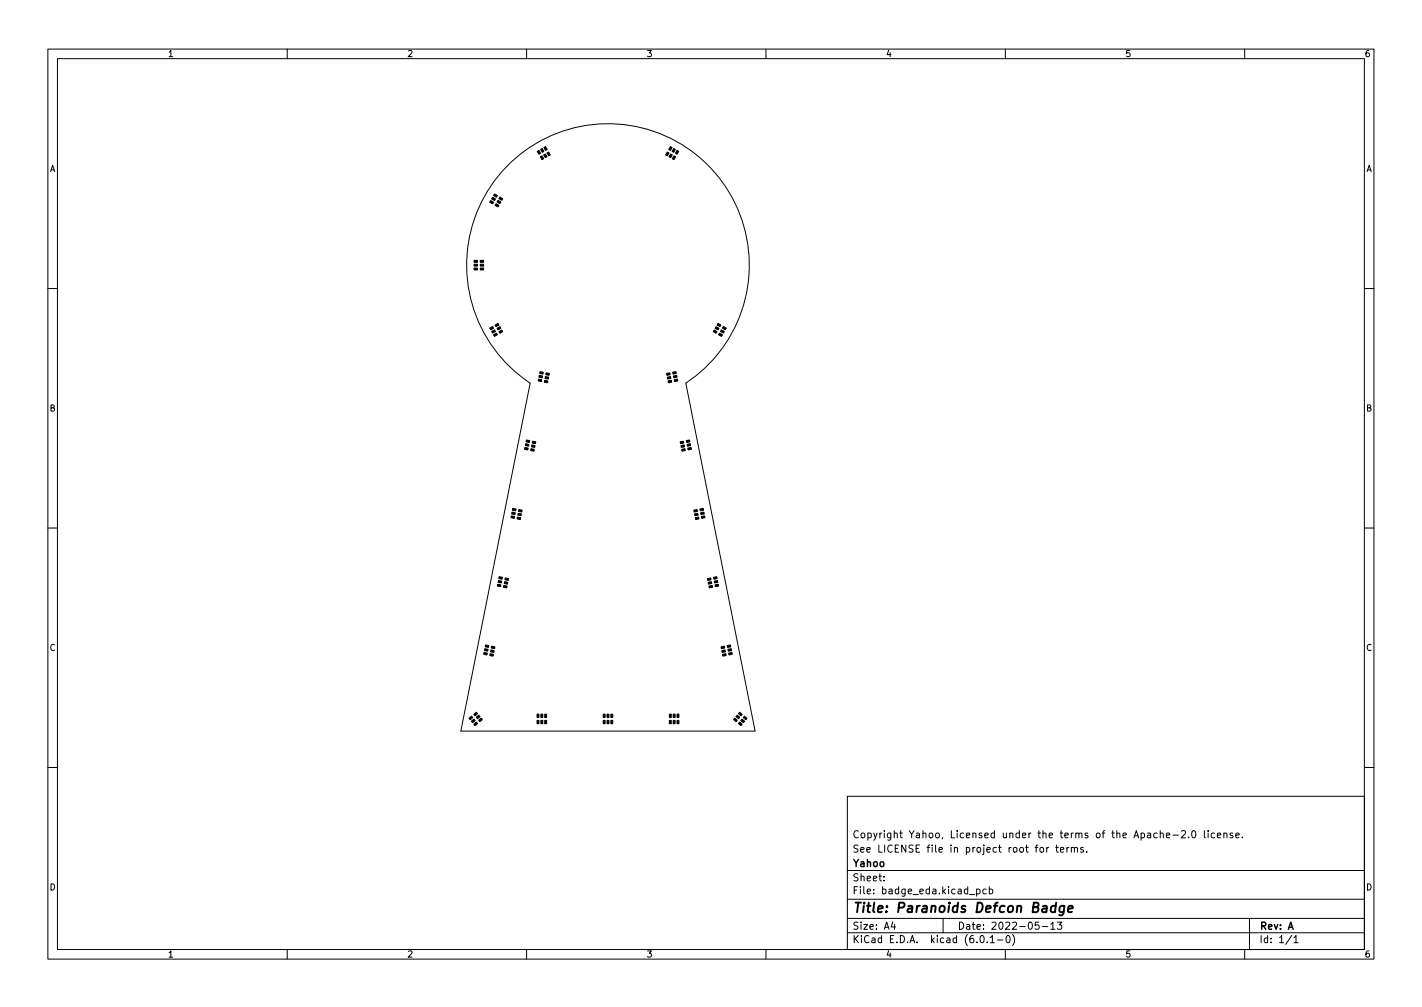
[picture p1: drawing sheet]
<svg xmlns="http://www.w3.org/2000/svg" width="297mm" height="210mm" viewBox="0 0 297 210" stroke-linecap="round" stroke-linejoin="round" font-family="sans-serif">
<defs><g id="words">
<text font-size="2.8" x="178" y="190.6">Title: Paranoids Defcon Badge</text>
<g font-size="2.1">
<text x="178" y="178">See LICENSE file in project root for terms.</text>
<text x="178" y="175">Copyright Yahoo, Licensed under the terms of the Apache-2.0 license.</text>
<text x="178" y="184">Sheet:</text>
<text x="178" y="181">Yahoo</text>
<text x="178" y="186.7">File: badge_eda.kicad_pcb</text>
<text x="178" y="196.9">KiCad E.D.A. kicad (6.0.1-0)</text>
<text x="178" y="194.1">Size: A4</text>
<text x="200" y="194.1">Date: 2022-05-13</text>
<text x="263" y="194.1">Rev: A</text>
<text x="263" y="196.9">Id: 1/1</text>
</g>
<g font-size="1.8">
<text x="35" y="11.9">1</text>
<text x="85" y="11.9">2</text>
<text x="135" y="11.9">3</text>
<text x="185" y="11.9">4</text>
<text x="235" y="11.9">5</text>
<text x="285" y="11.9">6</text>
<text x="10.3" y="35.9">A</text>
<text x="285.3" y="35.9">A</text>
<text x="10.3" y="85.9">B</text>
<text x="285.3" y="85.9">B</text>
<text x="10.3" y="135.9">C</text>
<text x="285.3" y="135.9">C</text>
<text x="10.3" y="185.9">D</text>
<text x="285.3" y="185.9">D</text>
<text x="35" y="199.9">1</text>
<text x="85" y="199.9">2</text>
<text x="135" y="199.9">3</text>
<text x="185" y="199.9">4</text>
<text x="235" y="199.9">5</text>
<text x="285" y="199.9">6</text>
</g>
</g></defs>
<g fill="none" stroke="#000" stroke-width=".21">
<path d="M10 10.2h277v190.1h-277zM12 12.2h273v186.1h-273zM60 10.2v2M110 10.2v2M160 10.2v2M210 10.2v2M260 10.2v2M106.7 33.9a29.5 29.5 0 0 1 43.4 3.1 29.5 29.5 0 0 1-6.8 43l14.4 72.6h-61.4l14.4-72.6a29.5 29.5 0 0 1-4-46.1zM10 60.2h2M285 60.2h2M10 110.2h2M285 110.2h2"/>
<path d="M10 160.2h2M177 166.3h108v32h-108zM217.3 177.1l.2-.2 .4 .2 .1 .5-.1 .3h-.4l-.2-.1zM218.6 176.9v1M219.1 176.9l-.5 .3M220.5 176.9h.6M220.7 176.4v1.3l.4 .2M221.5 177.4l.7-.1-.1-.3-.4-.1-.2 .2 .1 .8h.5M222.9 176.9v1M223.3 176.9l-.4 .3M223.8 177.1l.2-.2 .4 .1v.9M223.8 176.9v1"/>
<path d="M224.4 177.1l.2-.2 .4 .1 .1 .9M226.3 177l-.4-.1-.2 .2 .1 .3 .5 .1v.4h-.6M227 177.8v.1M243.6 174.4l.8-.1-.1-.3-.4-.1-.3 .2 .1 .8h.6M245 174.4h1.1M246.8 173.6l.6-.2 .2 .5-.9 1h.9M248.3 174.8v.1M249.1 173.6l.2-.2a.8 .8 0 0 1 .5 .8 .8 .8 0 0 1-.5 .7l-.2-.1-.2-.4zM251.6 173.4v1.3l.2 .2M252.4 173.4v.2M252.4 173.9v1M253.7 174l-.4-.1-.3 .3 .1 .7h.6"/>
<path d="M254.3 174.4l.7-.1-.1-.3-.4-.1-.2 .2 .1 .8h.5M255.6 174.1l.3-.2 .3 .1 .1 .9M255.6 173.9v1M257.5 174l-.4-.1-.2 .2 .1 .3 .5 .1v.4h-.6M258.1 174.4l.8-.1-.1-.3-.4-.1-.3 .2 .1 .8h.6M259.5 174.8v.1M285 160.2h2M60 198.3v2M110 198.3v2M160 198.3v2M177 194.8h108M177 191.8h108"/>
<path d="M177 187.8h108M177 181.8h108M184.6 183.8v.1M184.6 183v.1M186.5 192.5l-.4 1h1M186.9 193v1M197 191.8v3M202.5 186.8h1.1M204 185.7l.4-.1 .3 .3-.1 .7h-.6M204 185.6v1.5M204.9 195.4l.2-.1a.8 .8 0 0 1 .5 .8 .8 .8 0 0 1-.5 .7 1 1 0 0 1-.2-1.4zM206 185.7l-.4-.1-.3 .3 .1 .7h.6"/>
<path d="M206.2 196.7v.1M206.6 185.7l.5-.1 .3 .3-.2 .7h-.6M206.6 185.1v1.5M206.9 195.8l.4-.5v1.5M206.9 196.8h.8M208.4 196.3h1.1M210 198.3v2M210.4 195.4l.1-.1a.8 .8 0 0 1 .5 .8 .8 .8 0 0 1-.5 .7 1 1 0 0 1-.1-1.4zM211.5 195.1a1.72 1.72 0 0 1 0 2.3M217 192.5h-.7l-.1 .7 .2-.1 .5 .1 .2 .2-.1 .5-.2 .1-.6-.1M217.7 193.5h1.2M219.5 193l.4-.5v1.5"/>
<path d="M219.5 194h.9M220.9 192.5h.9l-.5 .6 .4 .1v.7l-.2 .1-.6-.1M260 198.3v2M261 191.8v6.5M269.9 195.3l-1.3 1.9M270.3 195.8l.4-.5v1.5M270.3 196.8h.8"/>
</g>
<path d="M220.5 189.2a.66 .66 0 0 0-1 .3v.6l.1 .3h.8M220.6 188.5l-.2 2M222.3 189.2a.66 .66 0 0 0-1 .3v.6l.1 .3h.8M222.3 189.1l-.2 1.6-.4 .4-.4-.1M223.1 189.8l1-.2-.1-.4h-.7l-.2 1 .2 .3 .6-.1" fill="none" stroke="#000" stroke-width=".4"/>
<g fill="#000" stroke="#000" stroke-width=".21">
<path d="M112.2 31.6l.4-.2 .3 .6-.3 .2zM112.9 32.7l.3-.2 .4 .6-.4 .2zM112.9 31.2l.4-.2 .3 .6-.3 .2zM113.6 32.3l.3-.2 .4 .6-.4 .2zM113.6 30.8l.4-.2 .3 .6-.3 .2zM114.3 31.9l.3-.2 .4 .6-.4 .2zM139.4 31.7l.3 .2-.3 .6-.4-.2zM140 30.6l.4 .2-.4 .6-.3-.2zM140.1 32.1l.3 .2-.3 .6-.4-.2zM140.7 31l.4 .2-.4 .6-.3-.2zM140.8 32.5l.3 .2-.3 .6-.4-.2zM141.4 31.4l.4 .2-.4 .6-.3-.2z"/>
<path d="M99 54.4h.7v.4h-.7zM99 55.2h.7v.4h-.7zM99 56h.7v.4h-.7zM100.3 56h.7v.4h-.7zM100.3 55.2h.7v.4h-.7zM100.3 54.4h.7v.4h-.7zM102.5 41.9l.6 .3-.2 .4-.6-.4zM102.9 41.2l.6 .3-.2 .4-.6-.4zM103.3 40.5l.6 .3-.2 .4-.6-.4zM103.6 42.5l.6 .4-.2 .3-.6-.3zM104 41.8l.6 .4-.2 .3-.6-.3zM104.4 41.1l.6 .4-.2 .3-.6-.3z"/>
<path d="M102.3 68.5l.6-.3 .2 .3-.6 .4zM102.7 69.2l.6-.3 .2 .3-.6 .4zM103.1 69.9l.6-.4 .2 .4-.6 .3zM103.4 67.9l.6-.4 .2 .4-.6 .3zM103.8 68.6l.6-.4 .2 .4-.6 .3zM104.2 69.2l.6-.3 .2 .3-.6 .4zM112.5 79.2l.7 .1-.1 .4-.7-.2zM112.6 78.4l.7 .1v.4l-.7-.1zM112.8 77.6l.7 .1-.1 .4-.7-.1zM113.8 79.4l.7 .1-.1 .4-.7-.1zM113.9 78.6l.7 .2-.1 .4-.7-.2zM114.1 77.8l.7 .2-.1 .4-.7-.2z"/>
<path d="M139.2 78l.7-.2 .1 .4-.7 .2zM139.4 78.8l.7-.2 .1 .4-.7 .2zM139.5 79.5l.7-.1 .1 .4-.7 .1zM140.5 77.7l.7-.1 .1 .4-.7 .1zM140.7 78.5l.7-.1v.4l-.7 .1zM140.8 79.3l.7-.1 .1 .3-.7 .2zM149.2 68.9l.6 .3-.2 .4-.6-.4zM149.6 68.2l.6 .4-.2 .3-.6-.3zM150 67.5l.6 .4-.2 .3-.6-.3zM150.3 69.5l.6 .4-.2 .3-.6-.3zM150.7 68.9l.6 .3-.2 .4-.6-.4zM151.1 68.2l.6 .3-.2 .4-.6-.4z"/>
<path d="M109.6 93.4l.7 .2v.4l-.7-.2zM109.8 92.6l.7 .2-.1 .4-.7-.2zM110 91.9l.6 .1v.4l-.7-.1zM110.9 93.7l.7 .1-.1 .4-.7-.1zM111.1 92.9l.7 .1-.1 .4-.7-.1zM111.2 92.1l.7 .1-.1 .4-.6-.1zM142.1 92.2l.7-.1v.4l-.6 .1zM142.2 93l.7-.1 .1 .4-.7 .1zM142.4 93.8l.7-.1 .1 .4-.7 .1zM143.4 92l.6-.1 .1 .4-.7 .1zM143.5 92.8l.7-.2 .1 .4-.7 .2zM143.7 93.6l.7-.2v.4l-.7 .2z"/>
<path d="M106.8 107.7l.7 .1-.1 .4-.7-.1zM107 106.9l.6 .2v.3l-.7-.1zM107.1 106.1l.7 .2-.1 .4-.7-.2zM108.1 108l.7 .1-.1 .4-.7-.2zM108.2 107.2l.7 .1-.1 .4-.6-.1zM108.4 106.4l.7 .1-.1 .4-.7-.1zM144.9 106.5l.7-.1 .1 .4-.7 .1zM145.1 107.3l.7-.1v.4l-.6 .1zM145.2 108.1l.7-.1 .1 .3-.7 .2zM146.2 106.3l.7-.2 .1 .4-.7 .2zM146.4 107.1l.6-.2 .1 .4-.7 .1zM146.5 107.8l.7-.1 .1 .4-.7 .1z"/>
<path d="M101.1 136.2l.7 .2-.1 .4-.7-.2zM101.3 135.4l.7 .2-.1 .4-.7-.2zM101.4 134.7l.7 .1-.1 .4-.7-.2zM102.4 136.5l.7 .1-.1 .4-.7-.1zM102.5 135.7l.7 .1v.4l-.7-.1zM102.7 134.9l.7 .1-.1 .4-.7-.1zM104 122l.6 .1v.4l-.7-.1zM104.1 121.2l.7 .1-.1 .4-.7-.1zM104.3 120.4l.7 .1-.1 .4-.7-.1zM105.2 122.2l.7 .2-.1 .4-.6-.2zM105.4 121.4l.7 .2-.1 .4-.7-.2zM105.5 120.7l.7 .1v.4l-.7-.1z"/>
<path d="M147.8 120.8l.7-.1v.4l-.7 .1zM147.9 121.6l.7-.2 .1 .4-.7 .2zM148.1 122.4l.7-.2v.4l-.6 .2zM149 120.5l.7-.1 .1 .4-.7 .1zM149.2 121.3l.7-.1 .1 .4-.7 .1zM149.4 122.1l.6-.1 .1 .4-.7 .1zM150.6 135l.7-.1 .1 .4-.7 .1zM150.8 135.8l.7-.1v.4l-.7 .1zM150.9 136.6l.7-.1 .1 .4-.7 .1zM151.9 134.8l.7-.1 .1 .3-.7 .2zM152 135.6l.7-.2 .1 .4-.7 .2zM152.2 136.4l.7-.2 .1 .4-.7 .2z"/>
<path d="M98 150l.5-.5 .3 .3-.6 .5zM98.5 150.6l.5-.5 .3 .4-.6 .4zM99 149.1l.5-.4 .3 .3-.6 .5zM99 151.2l.5-.4 .3 .3-.6 .4zM99.5 149.8l.5-.5 .3 .3-.6 .5zM100 150.4l.5-.5 .3 .3-.6 .5zM112.2 150.4h.4v.7h-.4zM112.2 149.1h.4v.7h-.4zM113 150.4h.4v.7h-.4zM113 149.1h.4v.7h-.4zM113.8 150.4h.4v.7h-.4zM113.8 149.1h.4v.7h-.4z"/>
<path d="M126 150.4h.4v.7h-.4zM126 149.1h.4v.7h-.4zM126.8 150.4h.4v.7h-.4zM126.8 149.1h.4v.7h-.4zM127.6 150.4h.4v.7h-.4zM127.6 149.1h.4v.7h-.4zM139.8 150.4h.4v.7h-.4zM139.8 149.1h.4v.7h-.4zM140.6 150.4h.4v.7h-.4zM140.6 149.1h.4v.7h-.4zM141.4 150.4h.4v.7h-.4zM141.4 149.1h.4v.7h-.4z"/>
<path d="M153.5 149.9l.5 .5-.2 .3-.6-.5zM154 149.3l.5 .5-.2 .3-.6-.5zM154.5 150.8l.5 .4-.2 .3-.6-.4zM154.5 148.7l.5 .4-.2 .4-.6-.5zM155 150.1l.5 .5-.2 .3-.6-.4zM155.5 149.5l.5 .5-.2 .3-.6-.5z"/>
</g>
<use href="#words"/>
</svg>
